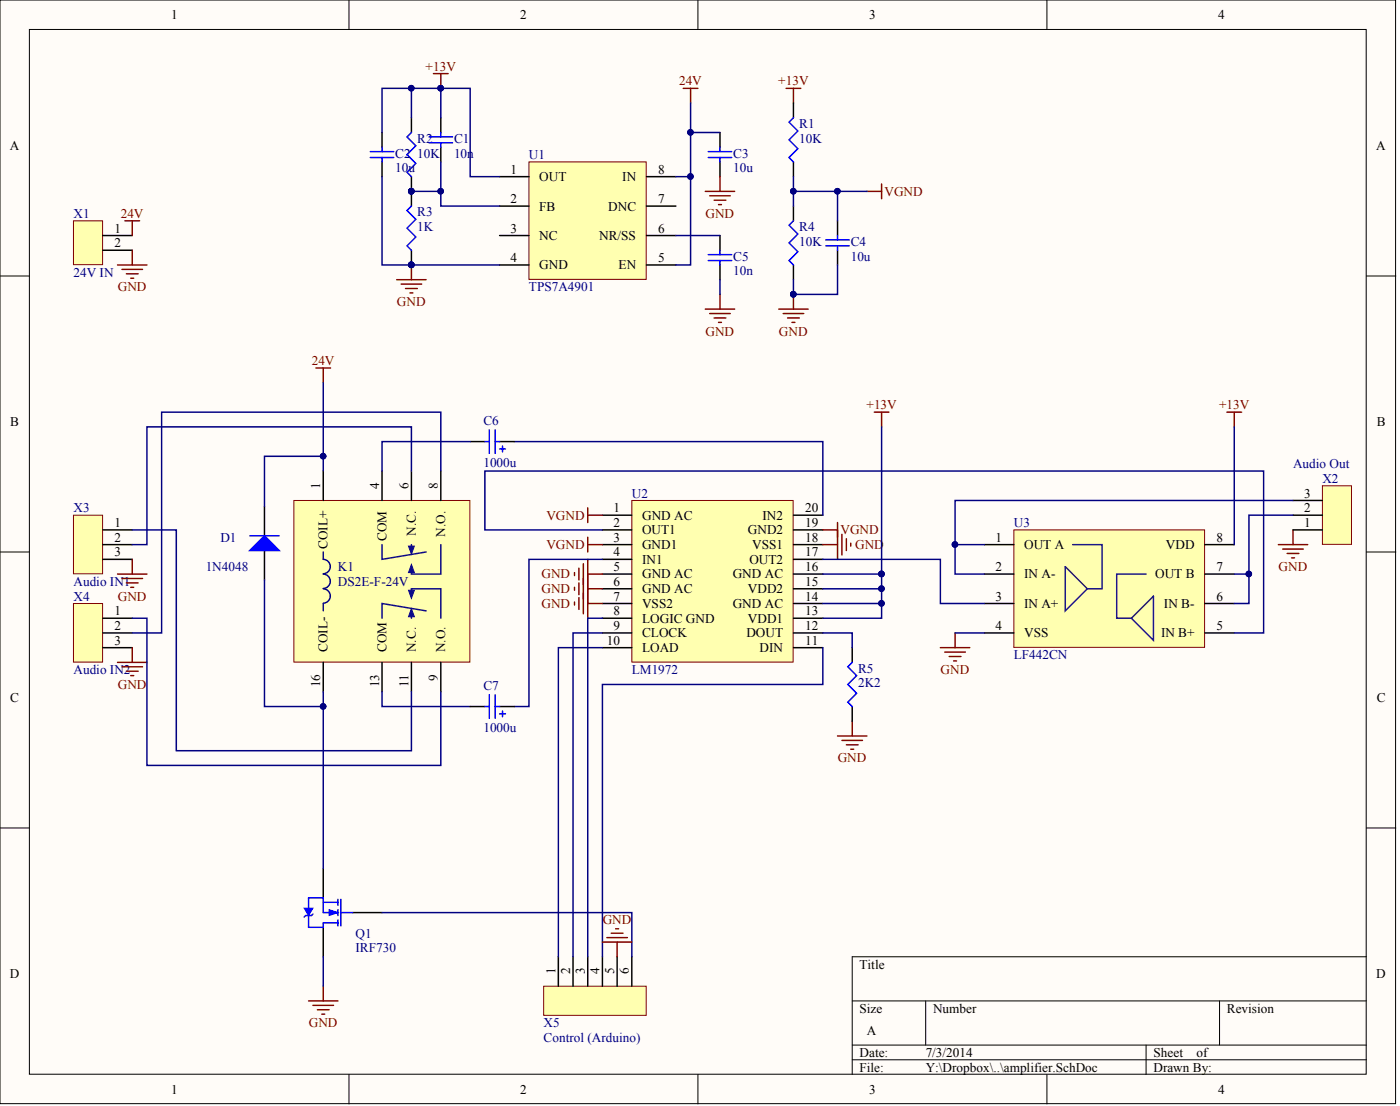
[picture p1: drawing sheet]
<svg xmlns="http://www.w3.org/2000/svg" width="241mm" height="190mm" viewBox="0 0 241 190" stroke-linecap="round" stroke-linejoin="round" font-family="sans-serif">
<defs><g id="words">
<g font-size="2.3">
<text x="29.5" y="3.3">1</text>
<text x="89.7" y="3.3">2</text>
<text x="149.8" y="3.3">3</text>
<text x="209.9" y="3.3">4</text>
<text x="1.7" y="25.8">A</text>
<text x="88" y="29.9">1</text>
<text x="113.5" y="29.9">8</text>
<text x="237.2" y="25.8">A</text>
<text x="88" y="35">2</text>
<text x="92.9" y="31.2">OUT</text>
<text x="107.3" y="31.2">IN</text>
<text x="113.5" y="35">7</text>
<text x="19.8" y="40.1">1</text>
<text x="88" y="40.1">3</text>
<text x="92.9" y="36.3">FB</text>
<text x="92.9" y="41.3">NC</text>
<text x="103.3" y="41.3">NR/SS</text>
<text x="104.8" y="36.3">DNC</text>
<text x="113.5" y="40.1">6</text>
<text x="19.8" y="42.6">2</text>
<text x="88" y="45.1">4</text>
<text x="92.9" y="46.4">GND</text>
<text x="106.6" y="46.4">EN</text>
<text x="113.5" y="45.1">5</text>
<text x="1.8" y="73.4">B</text>
<text x="237.3" y="73.4">B</text>
<text x="55.2" y="84.2" transform="rotate(-90 55.2 84.2)">1</text>
<text x="65.3" y="84.2" transform="rotate(-90 65.3 84.2)">4</text>
<text x="70.4" y="84.2" transform="rotate(-90 70.4 84.2)">6</text>
<text x="75.5" y="84.2" transform="rotate(-90 75.5 84.2)">8</text>
<text x="105.7" y="88.2">1</text>
<text x="110.7" y="89.5">GND AC</text>
<text x="131.4" y="89.5">IN2</text>
<text x="138.8" y="88.2">20</text>
<text x="224.8" y="88.2">2</text>
<text x="224.8" y="85.7">3</text>
<text x="19.8" y="90.8">1</text>
<text x="19.8" y="93.3">2</text>
<text x="19.8" y="95.8">3</text>
<text x="56.5" y="94.6" transform="rotate(-90 56.5 94.6)">COIL+</text>
<text x="66.6" y="93.2" transform="rotate(-90 66.6 93.2)">COM</text>
<text x="71.7" y="92.3" transform="rotate(-90 71.7 92.3)">N.C.</text>
<text x="76.7" y="92.4" transform="rotate(-90 76.7 92.4)">N.O.</text>
<text x="105.7" y="90.8">2</text>
<text x="105.7" y="93.3">3</text>
<text x="105.7" y="95.8">4</text>
<text x="110.7" y="92">OUT1</text>
<text x="110.7" y="94.6">GND1</text>
<text x="128.9" y="92">GND2</text>
<text x="129.7" y="94.6">VSS1</text>
<text x="138.8" y="95.8">17</text>
<text x="138.8" y="93.3">18</text>
<text x="138.8" y="90.8">19</text>
<text x="171.6" y="93.3">1</text>
<text x="176.5" y="94.6">OUT A</text>
<text x="201" y="94.6">VDD</text>
<text x="209.7" y="93.3">8</text>
<text x="224.8" y="90.8">1</text>
<text x="105.7" y="98.4">5</text>
<text x="105.7" y="100.9">6</text>
<text x="110.7" y="97.1">IN1</text>
<text x="110.7" y="99.6">GND AC</text>
<text x="126.3" y="99.6">GND AC</text>
<text x="129.2" y="97.1">OUT2</text>
<text x="138.8" y="100.9">15</text>
<text x="138.8" y="98.4">16</text>
<text x="171.6" y="98.4">2</text>
<text x="176.5" y="99.6">IN A-</text>
<text x="199.1" y="99.6">OUT B</text>
<text x="209.7" y="98.4">7</text>
<text x="19.8" y="106">1</text>
<text x="105.7" y="103.4">7</text>
<text x="105.7" y="106">8</text>
<text x="110.7" y="102.2">GND AC</text>
<text x="110.7" y="104.7">VSS2</text>
<text x="110.7" y="107.2">LOGIC GND</text>
<text x="126.3" y="104.7">GND AC</text>
<text x="128.9" y="107.2">VDD1</text>
<text x="128.9" y="102.2">VDD2</text>
<text x="138.8" y="106">13</text>
<text x="138.8" y="103.4">14</text>
<text x="171.6" y="103.4">3</text>
<text x="176.5" y="104.7">IN A+</text>
<text x="200.6" y="104.7">IN B-</text>
<text x="209.7" y="103.4">6</text>
<text x="19.8" y="108.5">2</text>
<text x="19.8" y="111">3</text>
<text x="56.5" y="112.3" transform="rotate(-90 56.5 112.3)">COIL-</text>
<text x="66.6" y="112.3" transform="rotate(-90 66.6 112.3)">COM</text>
<text x="71.7" y="112.3" transform="rotate(-90 71.7 112.3)">N.C.</text>
<text x="76.7" y="112.3" transform="rotate(-90 76.7 112.3)">N.O.</text>
<text x="104.6" y="111">10</text>
<text x="105.7" y="108.5">9</text>
<text x="110.7" y="109.8">CLOCK</text>
<text x="110.7" y="112.3">LOAD</text>
<text x="128.7" y="109.8">DOUT</text>
<text x="130.9" y="112.3">DIN</text>
<text x="138.8" y="111">11</text>
<text x="138.8" y="108.5">12</text>
<text x="171.6" y="108.5">4</text>
<text x="176.5" y="109.8">VSS</text>
<text x="200.1" y="109.8">IN B+</text>
<text x="209.7" y="108.5">5</text>
<text x="55.2" y="118.4" transform="rotate(-90 55.2 118.4)">16</text>
<text x="65.3" y="118.4" transform="rotate(-90 65.3 118.4)">13</text>
<text x="70.4" y="118.4" transform="rotate(-90 70.4 118.4)">11</text>
<text x="75.5" y="117.3" transform="rotate(-90 75.5 117.3)">9</text>
<text x="1.8" y="120.9">C</text>
<text x="237.3" y="120.9">C</text>
<text x="95.7" y="167.8" transform="rotate(-90 95.7 167.8)">1</text>
<text x="98.3" y="167.8" transform="rotate(-90 98.3 167.8)">2</text>
<text x="100.8" y="167.8" transform="rotate(-90 100.8 167.8)">3</text>
<text x="103.3" y="167.8" transform="rotate(-90 103.3 167.8)">4</text>
<text x="105.9" y="167.8" transform="rotate(-90 105.9 167.8)">5</text>
<text x="108.4" y="167.8" transform="rotate(-90 108.4 167.8)">6</text>
<text x="148.2" y="166.8">Title</text>
<text x="1.7" y="168.4">D</text>
<text x="237.2" y="168.4">D</text>
<text x="148.2" y="174.4">Size</text>
<text x="149.4" y="178.2">A</text>
<text x="160.8" y="174.4">Number</text>
<text x="211.5" y="174.4">Revision</text>
<text x="148.2" y="182">Date:</text>
<text x="148.2" y="184.6">File:</text>
<text x="159.5" y="182">7/3/2014</text>
<text x="159.5" y="184.6">Y:\Dropbox\..\amplifier.SchDoc</text>
<text x="198.8" y="182">Sheet</text>
<text x="198.8" y="184.6">Drawn By:</text>
<text x="206.2" y="182">of</text>
<text x="29.5" y="188.4">1</text>
<text x="89.7" y="188.4">2</text>
<text x="149.8" y="188.4">3</text>
<text x="209.9" y="188.4">4</text>
</g>
<g font-size="2.3" fill="#800000">
<text x="73.4" y="12.2">+13V</text>
<text x="117" y="14.7">24V</text>
<text x="134.1" y="14.7">+13V</text>
<text x="152.5" y="33.7">VGND</text>
<text x="20.8" y="37.5">24V</text>
<text x="121.6" y="37.5">GND</text>
<text x="20.3" y="50.2">GND</text>
<text x="68.4" y="52.7">GND</text>
<text x="121.6" y="57.8">GND</text>
<text x="134.3" y="57.8">GND</text>
<text x="53.7" y="62.9">24V</text>
<text x="149.3" y="70.5">+13V</text>
<text x="210.1" y="70.5">+13V</text>
<text x="94.2" y="89.5">VGND</text>
<text x="94.2" y="94.6">VGND</text>
<text x="144.9" y="92">VGND</text>
<text x="147.4" y="94.6">GND</text>
<text x="93.3" y="99.6">GND</text>
<text x="220.4" y="98.4">GND</text>
<text x="20.3" y="103.4">GND</text>
<text x="93.3" y="104.7">GND</text>
<text x="93.3" y="102.2">GND</text>
<text x="20.3" y="118.7">GND</text>
<text x="162.1" y="116.1">GND</text>
<text x="144.4" y="131.3">GND</text>
<text x="103.9" y="159.2">GND</text>
<text x="53.2" y="177">GND</text>
</g>
<g font-size="2.3" fill="#000080">
<text x="137.8" y="22.1">R1</text>
<text x="68.1" y="27.1">C2</text>
<text x="68.1" y="29.7">10u</text>
<text x="71.9" y="24.6">R2</text>
<text x="71.9" y="27.1">10K</text>
<text x="78.3" y="24.6">C1</text>
<text x="78.3" y="27.1">10n</text>
<text x="91.2" y="27.4">U1</text>
<text x="126.4" y="27.1">C3</text>
<text x="126.4" y="29.7">10u</text>
<text x="137.8" y="24.6">10K</text>
<text x="12.7" y="37.5">X1</text>
<text x="71.9" y="37.3">R3</text>
<text x="71.9" y="39.8">1K</text>
<text x="137.8" y="39.8">R4</text>
<text x="12.7" y="47.7">24V IN</text>
<text x="126.4" y="44.9">C5</text>
<text x="126.4" y="47.4">10n</text>
<text x="137.8" y="42.3">10K</text>
<text x="146.6" y="42.3">C4</text>
<text x="146.6" y="44.9">10u</text>
<text x="91.2" y="50.2">TPS7A4901</text>
<text x="83.3" y="73.3">C6</text>
<text x="83.3" y="80.4">1000u</text>
<text x="222.9" y="80.6">Audio Out</text>
<text x="227.9" y="83.2">X2</text>
<text x="12.7" y="88.2">X3</text>
<text x="108.9" y="85.7">U2</text>
<text x="38" y="93.3">D1</text>
<text x="174.7" y="90.8">U3</text>
<text x="12.7" y="100.9">Audio IN1</text>
<text x="35.5" y="98.4">1N4048</text>
<text x="58.2" y="98.4">K1</text>
<text x="58.2" y="100.9">DS2E-F-24V</text>
<text x="12.7" y="103.4">X4</text>
<text x="174.7" y="113.6">LF442CN</text>
<text x="12.7" y="116.1">Audio IN2</text>
<text x="83.3" y="118.9">C7</text>
<text x="108.9" y="116.1">LM1972</text>
<text x="147.9" y="115.9">R5</text>
<text x="147.9" y="118.4">2K2</text>
<text x="83.3" y="126">1000u</text>
<text x="61.3" y="161.5">Q1</text>
<text x="61.3" y="164">IRF730</text>
<text x="93.7" y="177">X5</text>
<text x="93.7" y="179.5">Control (Arduino)</text>
</g>
</g></defs>
<g fill="#fffcf8" stroke="#000" stroke-width=".17">
<path d="M0 0h240.5v190.1h-240.5z"/>
<path d="M5.1 5.1h230.4v179.9h-230.4z"/>
</g>
<g fill="none" stroke="#000" stroke-width=".17">
<path d="M60.1 0v5.1M120.3 0v5.1M180.4 0v5.1M0 47.5h5.1M235.5 47.5h5.1M0 95.1h5.1M235.5 95.1h5.1M0 142.6h5.1M235.5 142.6h5.1M146.9 172.4h88.6M159.5 172.4v7.6M210.2 172.4v7.6"/>
<path d="M235.5 164.8h-88.6v20.3M60.1 185.1v5M120.3 185.1v5M146.9 180h88.6M146.9 182.5h88.6M180.4 185.1v5M197.5 180v5.1"/>
</g>
<path d="M108.9 86.2h27.8v27.8h-27.8z" fill="#ffffb0" stroke="#800000" stroke-width=".17"/>
<g fill="none" stroke="#000" stroke-width=".25">
<path d="M103.8 88.7h5.1M103.8 91.3h5.1M103.8 93.8h5.1M103.8 96.3h5.1M103.8 98.9h5.1M136.8 88.7h5M136.8 91.3h5M136.8 93.8h5M136.8 96.3h5M136.8 98.9h5M103.8 101.4h5.1M103.8 103.9h5.1"/>
<path d="M103.8 106.5h5.1M103.8 109h5.1M103.8 111.6h5.1M136.8 101.4h5M136.8 103.9h5M136.8 106.5h5M136.8 109h5M136.8 111.6h5"/>
</g>
<path d="M174.7 91.3h32.9v20.2h-32.9z" fill="#ffffb0" stroke="#800000" stroke-width=".17"/>
<path d="M169.7 93.8h5M169.7 98.9h5M207.7 93.8h5M207.7 98.9h5M169.7 103.9h5M169.7 109h5M207.7 103.9h5M207.7 109h5" fill="none" stroke="#000" stroke-width=".25"/>
<path d="M183.6 97.6l3.8 3.8-3.8 3.8zM184.9 93.8h5v7.6h-2.5M197.5 98.9h-5v7.6h2.5M198.8 102.7v7.6l-3.8-3.8z" fill="none" stroke="#30007b" stroke-width=".25"/>
<path d="M91.2 27.9h20.2v20.2h-20.2z" fill="#ffffb0" stroke="#800000" stroke-width=".17"/>
<g fill="none" stroke="#000" stroke-width=".25">
<path d="M136.8 17.8v2.5M65.8 22.8v2.6M65.8 27.9v2.5M70.9 20.3v2.5M70.9 30.4v5.1M76 20.3v2.5M76 25.4v2.5M86.1 30.4h5.1M86.1 35.5h5.1M111.4 30.4h5.1M111.4 35.5h5.1M124.1 22.8v2.6"/>
<path d="M124.1 27.9v2.5M136.8 27.9v2.5M136.8 35.5v2.5M144.4 38v2.6M70.9 43.1v2.5M86.1 40.6h5.1M86.1 45.6h5.1M111.4 40.6h5.1M111.4 45.6h5.1M124.1 40.6v2.5M124.1 45.6v2.6M136.8 45.6v2.6"/>
<path d="M144.4 43.1v2.5M146.9 111.6v2.5M146.9 121.7v2.5"/>
</g>
<g fill="none" stroke="#800000" stroke-width=".25">
<path d="M74.7 12.7h2.5M76 12.7v2.5M117.8 15.2h2.5M119 15.2v2.6M135.5 15.2h2.5M136.8 15.2v2.6M121.6 33h5M122.3 33.7h3.6M123.1 34.5h2M123.8 35.2h.5M124.1 30.4v2.6M149.4 33h2.6"/>
<path d="M152 31.7v2.5M68.4 48.2h5M69.1 48.9h3.6M69.9 49.7h2M70.7 50.5h.5M70.9 45.6v2.6M121.6 53.2h5M122.3 54h3.6M123.1 54.8h2M123.8 55.5h.5M124.1 50.7v2.5M134.2 53.2h5.1"/>
<path d="M135 54h3.5M135.7 54.8h2.1M136.5 55.5h.5M136.8 50.7v2.5M150.7 71h2.5M152 71v2.5M211.5 71h2.5M212.7 71v2.5M99 98.6v.5M99.8 97.9v2M100.5 97.1v8.6M101.3 87.5v2.5"/>
<path d="M101.3 92.5v2.6M101.3 96.3v10.2M101.3 93.8h2.5M101.3 98.9h2.5M101.3 88.7h2.5M141.8 93.8h2.6M141.8 91.3h2.6M144.4 90v6.3M145.1 92v3.6M145.9 92.8v2M146.6 93.6v.5M220.3 93.8h5.1"/>
<path d="M221.1 94.6h3.5M221.8 95.3h2.1M222.6 96.1h.5M222.9 91.3v2.5M99 101.2v.5M99 103.7v.5M99.8 100.4v2M99.8 102.9v2.1M101.3 103.9h2.5M101.3 101.4h2.5M144.4 126.8h5M145.1 127.5h3.6"/>
<path d="M145.9 128.3h2M146.6 129h.5M146.9 124.2v2.6"/>
</g>
<g fill="#000080" stroke="#000080" stroke-width=".17">
<circle cx="136.7" cy="50.7" r=".48"/>
<circle cx="75.9" cy="15.2" r=".48"/>
<circle cx="70.9" cy="45.6" r=".48"/>
<circle cx="70.9" cy="32.9" r=".48"/>
</g>
<g fill="none" stroke="#00f" stroke-width=".25">
<path d="M63.8 26.1h4.1M63.8 27.1h4.1M65.8 25.4v.7M65.8 27.1v.8M70.9 22.8l-.7 .8 1.5 1.5-1.5 1.5 1.5 1.5-1.5 1.6 .7 .7M70.9 35.5l-.7 .8 1.5 1.5-1.5 1.5 1.5 1.5-1.5 1.5 .7 .8M73.9 23.6h4.1M73.9 24.6h4.1M76 22.8v.8M76 24.6v.8M122.1 26.1h4M122.1 27.1h4"/>
<path d="M124.1 25.4v.7M124.1 27.1v.8M136.8 20.3l-.8 .7 1.5 1.6-1.5 1.5 1.5 1.5-1.5 1.5 .8 .8M136.8 38l-.8 .8 1.5 1.5-1.5 1.5 1.5 1.6-1.5 1.5 .8 .7M122.1 43.9h4M122.1 44.9h4M124.1 43.1v.8M124.1 44.9v.7M142.3 41.3h4.1M142.3 42.3h4.1M144.4 40.6v.7M144.4 42.3v.8"/>
<path d="M146.9 114.1l-.8 .8 1.5 1.5-1.5 1.5 1.5 1.5-1.5 1.5 .8 .8"/>
</g>
<path d="M227.9 83.7h5v10.1h-5z" fill="#ffffb0" stroke="#800000" stroke-width=".17"/>
<path d="M222.9 91.3h5M222.9 88.7h5M222.9 86.2h5" fill="none" stroke="#000" stroke-width=".25"/>
<path d="M50.7 86.2h30.3v27.8h-30.3z" fill="#ffffb0" stroke="#800000" stroke-width=".17"/>
<path d="M55.7 81.1v5.1M65.8 81.1v5.1M70.9 81.1v5.1M76 81.1v5.1M55.7 114.1v5.1M65.8 114.1v5.1M70.9 114.1v5.1M76 114.1v5.1" fill="none" stroke="#000" stroke-width=".25"/>
<path d="M55.7 95.1v1.2M65.8 93.8v2.5l7.6-1.2M70.9 93.8v1.3M76 93.8v5.1h-5.1v-1.3M55.7 103.9v1.3M70.9 102.7v-1.3h5.1v5.1M70.9 105.2v1.3M73.4 105.2l-7.6-1.3v2.6" fill="none" stroke="#11037f" stroke-width=".25"/>
<g fill="#11037f" stroke="#11037f" stroke-width=".17">
<path d="M70.9 97.2l.5 1.4h-1z"/>
<path d="M70.4 94.1h1l-.5 1.4z"/>
<path d="M70.4 101.7h1l-.5 1.4z"/>
<path d="M70.9 104.8l.5 1.4h-1z"/>
</g>
<path d="M55.7 96.3a1.24 1.24 0 0 1 1.2 1.3 1.24 1.24 0 0 1-1.2 1.2M55.7 98.9a1.24 1.24 0 0 1 1.2 1.2 1.24 1.24 0 0 1-1.2 1.3M55.7 101.4a1.24 1.24 0 0 1 1.2 1.3 1.24 1.24 0 0 1-1.2 1.2" fill="none" stroke="#000080" stroke-width=".25"/>
<path d="M93.7 169.9h17.7v5h-17.7z" fill="#ffffb0" stroke="#800000" stroke-width=".17"/>
<path d="M45.6 87.2v5.1M45.6 94.8v5.1M55.7 149.6v5.1M55.7 159.7v5.1M60.8 157.2h5M96.2 164.8v5.1M98.8 164.8v5.1M101.3 164.8v5.1M103.8 164.8v5.1M106.4 164.8v5.1M108.9 164.8v5.1" fill="none" stroke="#000" stroke-width=".25"/>
<path d="M54.4 63.4h2.6M55.7 63.4v2.5M162.1 111.6h5M162.8 112.3h3.6M163.6 113.1h2M164.4 113.8h.5M164.6 109v2.6M53.2 172.4h5M53.9 173.2h3.6M54.7 173.9h2M55.5 174.7h.5M55.7 169.9v2.5" fill="none" stroke="#800000" stroke-width=".25"/>
<path d="M43.1 92.3h5M53.2 157.7v2h2.5v-.7h2.5M53.2 156.4v-1.7h2.5v2.5h2.5M53.9 157.4l-.2 .3h-1l-.3 .2M55.7 155.4h2.5M58.2 154.9v1M58.2 156.7v1M58.2 158.5v1M58.8 157.2h2M58.8 154.9v4.6" fill="none" stroke="#00f" stroke-width=".25"/>
<g fill="#00f" stroke="#00f" stroke-width=".17">
<path d="M56.7 156.7l1.5 .5-1.5 .5z"/>
<path d="M52.4 156.4h1.5l-.7 1.3z"/>
</g>
<path d="M45.6 92.3l2.5 2.5h-5z" fill="#00f" stroke="#00f" stroke-width=".25"/>
<path d="M12.7 88.7h5v10.1h-5z" fill="#ffffb0" stroke="#800000" stroke-width=".17"/>
<path d="M17.7 91.3h5.1M17.7 93.8h5.1M17.7 96.3h5.1" fill="none" stroke="#000" stroke-width=".25"/>
<path d="M12.7 103.9h5v10.1h-5z" fill="#ffffb0" stroke="#800000" stroke-width=".17"/>
<path d="M17.7 106.5h5.1M17.7 109h5.1M17.7 111.6h5.1" fill="none" stroke="#000" stroke-width=".25"/>
<path d="M20.3 98.9h5M21 99.6h3.6M22.8 96.3v2.6M20.3 114.1h5M21 114.9h3.6M21.8 100.4h2M21.8 115.6h2M22.5 101.2h.5M22.5 116.4h.5M22.8 111.6v2.5" fill="none" stroke="#800000" stroke-width=".25"/>
<g fill="none" stroke="#000080" stroke-width=".25">
<path d="M70.9 15.2h-5.1v7.6M76 15.2h-5.1v5.1M119 17.8v12.6h-2.5M65.8 30.4v15.2h20.3M70.9 33h5.1M76 27.9v7.6h10.1M76 20.3v-5.1h5v15.2h5.1M119 30.4v15.2h-2.5M119 22.8h5.1M136.8 30.4v5.1M136.8 33h12.6M144.4 33v5"/>
<path d="M116.5 40.6h7.6M124.1 48.2v2.5M144.4 45.6v5.1h-7.6v-2.5M55.7 65.9v12.7h-10.1v8.6M55.7 78.6v2.5M152 73.5v27.9M212.7 73.5v20.3M45.6 99.9v21.8h10.1M103.8 91.3h-20.2v-10.2h134.2v27.9h-5.1M141.8 96.3h20.3v7.6h7.6M141.8 98.9h10.2M169.7 93.8h-5.1v5.1h5.1"/>
<path d="M212.7 98.9h2.6v5h-2.6M222.9 86.2h-58.3v7.6M222.9 88.7h-7.6v10.2M55.7 119.2v30.4M141.8 111.6v6.3h-38v46.9M141.8 109h5.1v2.6M141.8 103.9h10.2v2.6h-10.2M141.8 101.4h10.2v2.5M164.6 109h5.1M55.7 164.8v5.1"/>
</g>
<g fill="#000080" stroke="#000080" stroke-width=".17">
<circle cx="164.6" cy="93.8" r=".48"/>
<circle cx="215.2" cy="98.9" r=".48"/>
<circle cx="136.7" cy="50.7" r=".48"/>
<circle cx="136.7" cy="32.9" r=".48"/>
<circle cx="119" cy="22.8" r=".48"/>
<circle cx="119" cy="30.4" r=".48"/>
<circle cx="70.9" cy="15.2" r=".48"/>
<circle cx="75.9" cy="15.2" r=".48"/>
<circle cx="70.9" cy="45.6" r=".48"/>
<circle cx="75.9" cy="32.9" r=".48"/>
<circle cx="70.9" cy="32.9" r=".48"/>
<circle cx="55.7" cy="121.7" r=".48"/>
<circle cx="55.7" cy="78.6" r=".48"/>
<circle cx="151.9" cy="103.9" r=".48"/>
<circle cx="151.9" cy="101.4" r=".48"/>
<circle cx="151.9" cy="98.9" r=".48"/>
<circle cx="144.3" cy="32.9" r=".48"/>
</g>
<path d="M12.7 38h5v7.6h-5z" fill="#ffffb0" stroke="#800000" stroke-width=".17"/>
<path d="M17.7 40.6h5.1M17.7 43.1h5.1M81 76.1h2.6M86.1 76.1h2.5M81 121.7h2.6M86.1 121.7h2.5" fill="none" stroke="#000" stroke-width=".25"/>
<path d="M21.5 38h2.6M22.8 38v2.6M20.3 45.6h5M21 46.4h3.6M21.8 47.2h2M22.5 47.9h.5M22.8 43.1v2.5M106.1 160h.5M103.8 162.3h5.1M104.6 161.5h3.5M105.4 160.7h2M106.4 162.3v2.5" fill="none" stroke="#800000" stroke-width=".25"/>
<path d="M81 76.1h-15.2v5M88.6 76.1h53.2v12.6M22.8 91.3h7.6v38h40.5v-10.1M70.9 81.1v-7.6h-45.6v20.3h-2.5M76 81.1v-10.1h-48.1v38h-5.1M103.8 96.3h-12.6v25.4h-2.6M22.8 106.5h2.5v25.3h50.7v-12.6M65.8 119.2v2.5h15.2M103.8 109h-5v55.8M103.8 106.5h-2.5v58.3M103.8 111.6h-7.6v53.2M65.8 157.2h43.1v7.6" fill="none" stroke="#000080" stroke-width=".25"/>
<path d="M83.6 76.1h.7M84.3 74v4.1M85.3 74v4.1M85.3 76.1h.8M86.1 77.3h1M86.6 76.8v1M84.3 119.7v4M85.3 119.7v4M83.6 121.7h.7M85.3 121.7h.8M86.1 123h1M86.6 122.5v1" fill="none" stroke="#00f" stroke-width=".25"/>
<use href="#words"/>
</svg>
